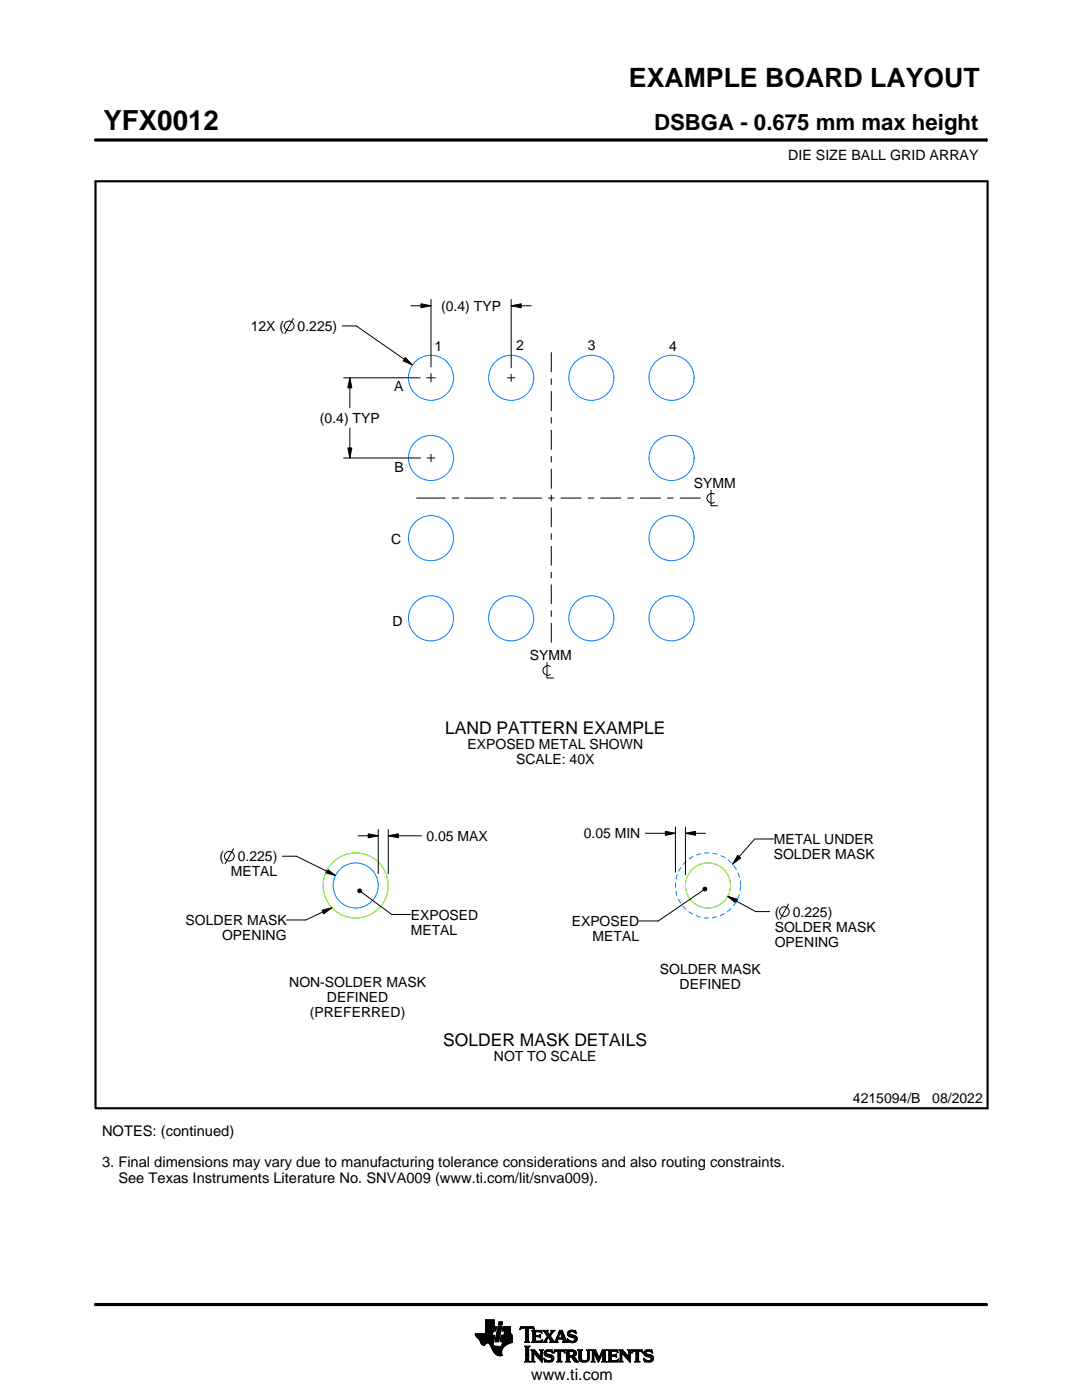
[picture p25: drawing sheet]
<svg xmlns="http://www.w3.org/2000/svg" width="216mm" height="279mm" viewBox="0 0 216 279" stroke-linecap="round" stroke-linejoin="round" font-family="sans-serif">
<defs><g id="words">
<text font-size="5.5" x="20.6" y="26">YFX0012</text>
<text font-size="5.3" x="125.5" y="17.4">EXAMPLE BOARD LAYOUT</text>
<text font-size="4.4" x="130.5" y="26">DSBGA - 0.675 mm max height</text>
<g font-size="3.5">
<text x="88.8" y="146.4">LAND PATTERN EXAMPLE</text>
<text x="88.4" y="208.7">SOLDER MASK DETAILS</text>
</g>
<text font-size="3.2" x="106" y="275.3">www.ti.com</text>
<g font-size="2.9">
<text x="20.4" y="226.7">NOTES: (continued)</text>
<text x="20.4" y="233">3. Final dimensions may vary due to manufacturing tolerance considerations and also routing constraints.</text>
<text x="23.6" y="236.1">See Texas Instruments Literature No. SNVA009 (www.ti.com/lit/snva009).</text>
</g>
<g font-size="2.8">
<text x="157.3" y="32">DIE SIZE BALL GRID ARRAY</text>
<text x="88" y="62">(0.4) TYP</text>
<text x="50" y="66">12X (</text>
<text x="59.4" y="66">0.225)</text>
<text x="86.7" y="70">1</text>
<text x="103" y="69.8">2</text>
<text x="117.3" y="69.8">3</text>
<text x="133.5" y="70">4</text>
<text x="78.7" y="78.1">A</text>
<text x="63.8" y="84.4">(0.4) TYP</text>
<text x="78.7" y="94.1">B</text>
<text x="138.4" y="97.4">SYMM</text>
<text x="78.1" y="108.5">C</text>
<text x="78.3" y="124.9">D</text>
<text x="105.7" y="131.8">SYMM</text>
<text x="93.3" y="149.6">EXPOSED METAL SHOWN</text>
<text x="103" y="152.6">SCALE: 40X</text>
<text x="85.1" y="167.8">0.05 MAX</text>
<text x="116.5" y="167.3">0.05 MIN</text>
<text x="43.8" y="171.9">(</text>
<text x="47.4" y="171.9">0.225)</text>
<text x="154.4" y="168.4">METAL UNDER</text>
<text x="154.4" y="171.4">SOLDER MASK</text>
<text x="46" y="174.9">METAL</text>
<text x="37" y="184.6">SOLDER MASK</text>
<text x="82" y="183.5">EXPOSED</text>
<text x="114.1" y="184.8">EXPOSED</text>
<text x="154.6" y="185.9">SOLDER MASK</text>
<text x="154.6" y="182.9">(</text>
<text x="158.2" y="182.9">0.225)</text>
<text x="44.3" y="187.6">OPENING</text>
<text x="82" y="186.5">METAL</text>
<text x="118.3" y="187.8">METAL</text>
<text x="154.6" y="188.9">OPENING</text>
<text x="57.7" y="197">NON-SOLDER MASK</text>
<text x="131.7" y="194.4">SOLDER MASK</text>
<text x="135.6" y="197.4">DEFINED</text>
<text x="61.8" y="203">(PREFERRED)</text>
<text x="65.2" y="200">DEFINED</text>
<text x="98.6" y="211.8">NOT TO SCALE</text>
<text x="170.2" y="220.2">4215094/B</text>
<text x="186" y="220.2">08/2022</text>
</g>
</g></defs>
<g fill="none" stroke="#000" stroke-width=".2">
<path d="M19.1 27.9h177.7M196.8 27.7v.5M86 59.8v13.4M102 59.8v13.6M58.5 63.5l-1.6 3M68.3 65h2.8l11.2 7.8M68.6 75.4h15.2M69.8 75.4l.4 2h-.8zM69.8 75.4v6M80.9 71.4l1.4 1.4-1.9-.8zM82 61h4M84 60.6l2 .4-2 .4z"/>
<path d="M85.1 75.4h1.8M86 74.5v1.8M101.2 75.4h1.6M102 61l2-.4v.8zM102 74.6v1.6M102 61h4M110 70.3v4M110 75.5v1.3M110 78v4M68.6 91.4h15.4M69.4 89.4h.8l-.4 2zM69.8 85.4v6"/>
<path d="M83.1 99.4h5.8M85.2 91.4h1.6M86 90.6v1.6M90.1 99.4h1.3M91.4 99.4h.1M92.7 99.4h5.8M99.8 99.4h1.2M102.3 99.4h5.8M109.4 99.4h1.2M110 83.3v1.2M110 85.8v4M110 91v1.3"/>
<path d="M110 93.5v4M110 98.8v1.2M111.9 99.4h4.1M117.3 99.4h1.3M119.8 99.4h4.2M125.2 99.4h1.3M127.7 99.4h4.2M133.1 99.4h1.3M135.7 99.4h4.1M141.9 97.9v3h1.3M142.5 98.6a.98 .98 0 0 0-1.5 .8 .98 .98 0 0 0 1.5 .9M110 101.3v3.9"/>
<path d="M110 106.5v1.2M110 109v3.9M110 114.1v1.3M110 116.7v3.9M109.1 132.2v3.1h1.4M109.8 133a.98 .98 0 0 0-1.5 .8 .98 .98 0 0 0 1.5 .8M110 121.8v1.3M110 124.3v3.9M46.6 169.4l-1.7 3M56.3 170.9h2.8l7.8 3.8M65.3 173.5l1.6 1.2-1.9-.5zM71.4 177.6l.3-.2 .3 .1 .2 .3-.2 .3-.3 .1-.3-.2z"/>
<path d="M71.5 166.8h4M72.1 178l6.1 4.5h3.8M73.5 166.4l2 .4-2 .4zM75.5 165.6v8.8M77.5 166.8l2-.4v.8zM77.5 165.6v8.8M77.5 166.8h6.6M128.8 166.3h6M132.8 165.9l2 .4-2 .4zM134.8 165.1v9M136.8 166.3l2-.4v.8zM136.8 165.1v9.5"/>
<path d="M136.8 166.3h4M140.3 177.3l.3-.3 .3 .1 .1 .3-.1 .3-.3 .1-.3-.2zM140.3 177.7l-8.9 6.1h-3.8M145.2 178.9l2 .6-.4 .7zM145.2 178.9l5.6 3h2.8M147.2 170.7l.6 .5-1.6 1.3zM154.4 167.4h-3.8l-4.4 5.1M64.3 181.6l1.9-.4-1.6 1.2zM66.2 181.2l-5.2 2.4h-3.8M157.3 180.4l-1.6 3M94.8 266.2h3.5M94.8 266.3h3.5"/>
<path d="M94.9 266.4h3.3M94.9 266.5h3.8l-.2 1.2M94.9 266.5h3.8M95 266.6h3.7M95 266.7h3.7M95.1 266.8h3.6M95.2 266.9h3.4M95.3 267h3.3M95.4 267.1h3.2M95.5 267.2h3.1M95.6 267.3h3M95.7 267.4h2.8"/>
<path d="M95.7 267.5h2.8M95.8 267.6h2.7M95.8 267.7h2.7M95.9 267.8h2.6M95.9 267.9h2.5M95.9 268h2.5M96 268h1.1M96 268.1h1M96.1 268.2h.8M96.1 268.3h.7M96.2 268.4h.6M96.3 268.4h.4"/>
<path d="M96.9 266.1h1.4M96.9 266h1.4M96.9 265.9h1.4M96.9 265.8h1.5M96.9 265.7h1.5M96.9 264.7l2.2 .1-.2 .9h-.5l-.2 .8M96.9 265.6h2M96.9 265.5h2M96.9 265.4h2M96.9 265.3h2.1M96.9 265.2h2.1M96.9 265.1h2.1"/>
<path d="M96.9 265h2.1M96.9 264.9h2.1M96.9 264.8h2.2M96.9 264.6h1.7M96.9 264.5h1.7M96.9 264.4h1.7M96.9 264.3h1.7M96.9 264.2h1.7M96.9 264.1h1.7M96.9 264h1.7M96.9 263.9h1.7M96.9 263.8h1.7"/>
<path d="M96.9 263.7h1.7M96.9 263.6h1.7M96.9 263.5h1.7M96.9 263.4h1.7M97.5 268h.9M97.6 268.1h.8M97.7 268.2h.7M97.7 268.3h.7M97.8 268.4h.6M97.9 268.5h.6M97.9 268.6h.7M98 268.7h1.1"/>
<path d="M98 268.8h2.6M98 268.8h2.5M98.1 268.9h2.3M98.1 269h2.3M98.1 269.1h2.2M98.2 269.2h2.1M98.2 269.2h2M98.2 269.3h2M98.3 269.4h1.9M98.3 269.5h1.8M98.4 269.6h1.7M98.4 268v.4l.3 .2 2 .1"/>
<path d="M98.5 269.7h1.6M98.5 267.7l-.1 .3M98.5 269.8h1.6M98.6 269.9h1.5M98.6 264.8v-1.4h-1.7v2.8h-2.1l.1 .3 .7 .8 .7 1.1 .3 .1 .6-.5 .4 .1 1 1.8 .8 .6h.8l-.1-1 .8-1M98.6 270h1.5M98.7 270h1.4M98.8 270.1h1.3M98.8 267.7h.7M98.8 267.6h.7M98.8 267.5h.7M98.9 270.2h1.2"/>
<path d="M98.9 267.4h.7M98.9 267.3h.7M98.9 267.2h.7M98.9 267.1h.7M98.9 267h.7M98.9 270.3h1.3M99 266.9h.6M99 266.9h.7M99 266.8h.7M99 266.7h.7M99 266.6h.7M99 266.5h.7"/>
<path d="M99.1 270.4h1.1M99.1 266.4h.7M99.1 266.3h.7M99.1 266.2h.7M99.1 266.1h.7M99.1 266h.7M99.2 265.9h.7M99.2 265.8h.7M99.2 270.4h1M99.2 265.7h.7M99.2 265.6h.7M99.2 265.5h.7"/>
<path d="M99.3 265.4h.6M99.3 265.4h.7M99.3 265.3h.7M99.3 265.2h.7M99.3 265.1h.7M99.3 265h.7M99.4 270.5h.8M99.4 264.9h.7M99.4 264.8h.7M99.4 264.8h.7l-.6 3h-.7zM99.4 264.5l.2-.7h.7l-.2 .7h-.7M99.5 264.4h.6"/>
<path d="M99.5 264.3h.7M99.5 264.2h.7M99.5 264.1h.7M99.5 264h.7M99.5 263.9h.7M99.6 263.8h.7M99.8 270.6h.1M99.8 267.7h2.4M99.8 267.6h2.4M99.8 267.5h2.4M99.9 267.4h2.3M99.9 267.3h2.3"/>
<path d="M99.9 267.2h2.3M99.9 267.1h2.3M99.9 267h2.3M99.9 266.9h2.3M100 266.9h2.2M100 266.8h2.2M100 266.7h2.2M100 266.6h2.2M100 266.5h2.2M100.1 268.6h.7M100.2 268.5h.7M100.2 268.4h.8"/>
<path d="M100.2 268.4h.9M100.2 268.3h1M100.2 268.2h1.2M100.2 265.6h1.6M100.2 268.1h1.4M100.2 265.5h1.6M100.2 268h1.6M100.3 265.4h1.5M100.3 268h1.7M100.3 267.9h1.9M100.3 265.3h1.5M100.3 267.8h1.9"/>
<path d="M100.3 265.2h1.5M100.3 265.1h1.5M100.3 265h1.5M100.4 264.9h1.4M100.4 264.8h1.4M100.6 266.5l.1-.8h-.5l.2-.9h1.4l.1 1.1 .3 .6v1.4l-1.3 .6M100.6 266.4h1.5M100.6 266.3h1.4M100.6 266.2h1.4M100.6 266.1h1.3M100.7 266h1.2M100.7 265.9h1.2"/>
<path d="M100.7 265.8h1.1M100.7 265.7h1.1M102.2 266.5h-2.2l-.2 1.1 .5 .2-.2 .9M103.7 265.3h.1M103.8 265.2h.2M103.8 265h2.8M103.8 264.9h2.7M103.9 264.8h2.6M104.7 267.8h1M104.7 271.8h1.1M104.7 268.7h1M104.8 267.7h.7"/>
<path d="M104.8 271.7h.8M104.9 265.2h.6M104.9 268.9h.6M104.9 267.6h.6M104.9 267.5l-.2 .3M104.9 267.5h.6M104.9 267.4h.6M104.9 267.3h.6M104.9 267.2h.6M104.9 267.1h.6M104.9 267h.6M104.9 266.8h.6"/>
<path d="M104.9 266.7h.6M104.9 266.6h.6M104.9 266.5h.6M104.9 266.4h.6M104.9 266.3h.6M104.9 266.2h.6M104.9 266.1h.6M104.9 265.9h.6M104.9 265.8h.6M104.9 265.7h.6M104.9 265.6h.6M104.9 265.5h.6"/>
<path d="M104.9 265.4h.6M104.9 265.3h.6M104.9 271.5h.6M104.9 269h.6M104.9 271.4h.6M104.9 271.4v-2.4l-.2-.4h1.1l-.3 .4v2.4M104.9 271.4l-.2 .4h1.1l-.3-.4M104.9 271.3h.6M104.9 271.2h.6M104.9 271.1h.6M104.9 271h.6M104.9 270.9h.6"/>
<path d="M104.9 270.8h.6M104.9 270.6h.6M104.9 270.5h.6M104.9 270.4h.6M104.9 270.3h.6M104.9 270.2h.6M104.9 270.1h.6M104.9 270h.6M104.9 269.9h.6M104.9 269.8h.6M104.9 269.6h.6M104.9 269.5h.6"/>
<path d="M104.9 269.4h.6M104.9 269.3h.6M104.9 269.2h.6M104.9 269.1h.6M105.5 267.5l.2 .3M105.5 267.5v-2.3l.7-.1 .4 .3-.1-.6h-2.6l-.1 .6 .4-.3 .7 .1v2.3M105.7 267.8h-1M105.9 271.8h.8M105.9 269.4h.8M106.1 269.5h.7M106.1 267.8h2M106.1 271.7h.5"/>
<path d="M106.2 269.6h.7M106.2 271.5h.3M106.2 265.6h1.8M106.2 269.8h.8M106.2 271.4h.3M106.2 271.4l-.3 .4h.8l-.2-.4M106.2 271.3h.3M106.2 271.2h.3M106.2 271.1h.3M106.2 271h.3M106.2 270.9h.3M106.2 270.8h.3"/>
<path d="M106.2 270.6h.3M106.2 270.5h.3M106.2 270.4h.3M106.2 270.3h.3M106.2 270.2h.3M106.2 270.1h.3M106.2 270h1M106.2 269.9h.9M106.2 269.8v1.6M106.2 269.8l-.3-.4h.8l1.2 1.4M106.3 267.7h1.8M106.3 265.7h1.8"/>
<path d="M106.3 267.6h.6M106.3 265.8h.6M106.3 267.5l-.2 .3M106.3 267.5h.5M106.3 267.4h.5M106.3 267.3h.5M106.3 267.2h.5M106.3 267.1h.5M106.3 267h.5M106.3 266.8h.5M106.3 266.7h1.6M106.3 266.6h1.6"/>
<path d="M106.3 266.5h.5M106.3 266.4h.5M106.3 266.3h.5M106.3 266.2h.5M106.3 266.1h.5M106.3 265.9h.5M106.4 265.2h.2M106.5 270h.1M106.5 270v1.4M106.5 265.3h.1M106.6 270.1h.7M106.7 270.2h.7"/>
<path d="M106.8 270.3h.7M106.8 265.9l.2-.1h.6l.6 .2-.2-.5h-1.9l.2 .3v1.7M106.8 265.9v.6h.8l.3-.2v.7M106.9 270.4h.7M107 270.5h.7M107.1 270.6h.7M107.2 270.8h1M107.3 270.9h.9M107.4 271h.8M107.5 271.1h.7M107.6 271.2h.6M107.6 266.5h.3"/>
<path d="M107.7 271.3h.5M107.7 269.4h.7M107.7 266.8h.2M107.7 267.6h.5M107.8 266.4h.1M107.8 271.4h.4M107.8 267h.1M107.8 265.8h.3M107.8 269.5h.5M107.9 271.5h.3M107.9 269.6h.3M107.9 267l-.3-.2h-.8l.1 .8h.9l.5-.2"/>
<path d="M107.9 269.8h.3M107.9 270.6h.3M107.9 270.5h.3M107.9 270.4h.3M107.9 270.3h.3M107.9 270.2h.3M107.9 270.1h.3M107.9 270h.3M107.9 269.9h.3M107.9 269.8v1M107.9 269.8l-.2-.4h.7l-.2 .4M108 271.7h.2"/>
<path d="M108 265.9h.1M108 267.5h.2M108.1 271.8h.1M108.1 266.1h.1M108.2 267.4h.1M108.2 269.8v2.1l-1.7-1.9M108.2 267.8h.9M108.3 267.4l-.2 .5-2-.1M108.3 265.6h1M108.5 267.7h.5M108.5 271.1l.8 .4h.5l.2-.1-.1-.4-1-.4-.3-.3 .1-.7 .7-.2 .6 .1 .2-.1 .1 .6-.9-.3-.3 .1-.1 .3 1.3 .4 .2 .6M108.5 271.1h.1"/>
<path d="M108.5 265.7h.7M108.5 271.2h.2M108.6 271.3h.2M108.6 270.1h.4M108.6 270h.4M108.6 270.2h.6M108.6 267.6h.4M108.6 271.4h.4M108.6 269.9h.4M108.6 270.3h1M108.6 265.8h.7M108.6 271.5h.8"/>
<path d="M108.6 269.8h.5M108.7 271.7h1.5M108.7 270.4h1.3M108.7 267.5h.3M108.7 271.8h.1M108.7 265.9h.6M108.7 269.6h1.5M108.8 267.4h.3M108.8 270.5h1.5M108.8 266.1h.6M108.8 269.5h1.4M108.8 267.3h.4"/>
<path d="M108.9 266.2h.6M108.9 267.2h.4M108.9 266.3h.6M108.9 270.6h1.5M109 267.1h.3M109 266.4h1M109.1 271.8h.9M109.1 269.4h.7M109.1 267h.9M109.1 266.5h.8M109.1 267.8h-.9M109.2 266.8h.8"/>
<path d="M109.2 266.6h.6M109.2 266.7h.7M109.2 266.7l-.6 .9-.4 .2M109.3 270.8h1.1M109.5 267.1h.6M109.6 267.2h.6M109.7 271.5h.7M109.7 267.3h.6M109.7 267.8l.2-.2-.5-.7-.4 .8 .1 .1M109.7 267.8h1.6M109.7 266.3h.4M109.7 267.4h.6"/>
<path d="M109.8 270.9h.7M109.8 266.2h.3M109.8 266.6l.9 1.2 1-2.3h.5l.8 2.1 .3 .2M109.8 267.5h.6M109.9 266.1h.3M109.9 269.8h.4M109.9 267.6h.6M109.9 267.7h.7M109.9 271.4h.5M109.9 265.9h.4M110 271h.5M110 265.6h.7"/>
<path d="M110 265.9l-.4 .5-.4-.6 .2-.3h-1.1l.9 1.2M110 265.9l.1-.2-.2-.2h.8l-.9 1.1M110 271.3h.5M110 265.8h.4M110 271.1h.5M110 271.2h.5M110.1 269.4h.1M110.1 265.7h.4M110.1 269.9h.2M110.2 270h.1M110.5 270h.1M110.5 269.9h.2"/>
<path d="M110.5 271.1l-.2 .5-.8 .3-.6-.2-.2 .1-.2-.7M110.5 269.8h.3M110.6 269.6h2.1M110.6 269.5h2M110.6 269.4h2M110.7 267.7h.5M110.8 267.6h.4M110.9 267.5h.3M110.9 267.4h.3M111 267.3h.3M111 267.2h1.8M111 267.1h1.8"/>
<path d="M111.1 267h.3M111.1 271.8h1M111.1 266.8h.4M111.2 266.7h.3M111.2 267.5l.1-.2h1l.1 .2M111.2 267.5v.3h.1M111.2 266.6h.3M111.3 266.5h.3M111.3 271.7h.6M111.3 266.4h.3M111.3 271.5h.6M111.3 267.8h-1.6"/>
<path d="M111.3 269.8h.6M111.4 266.3h.3M111.4 271.4h.5M111.4 271.4l-.1-1.7h-.4l-.4 .4 .2-.7h1.9l.1 .7-.3-.4h-.5v1.7M111.4 270.5h.5M111.4 270.4h.5M111.4 270.3h.5M111.4 270.2h.5M111.4 270.1h.5M111.4 270h.5M111.4 269.9h.5M111.4 271.4l-.3 .4h1l-.2-.4"/>
<path d="M111.4 271.3h.5M111.4 271.2h.5M111.4 271.1h.5M111.4 271h.5M111.4 270.9h.5M111.4 270.8h.5M111.4 270.6h.5M111.4 266.2h.3M111.4 266.1h.4M111.5 265.9h.9M111.5 265.8h.8M111.6 265.7h.7"/>
<path d="M111.6 265.6h.6M111.8 265.9l.4 1.1h-.8zM111.9 266.1h.5M111.9 266.2h.5M111.9 266.3h.6M112 266.4h.5M112 266.5h.6M112.1 266.6h.5M112.1 266.7h.6M112.1 266.8h.6M112.2 267h.5M112.2 267.8h1.1"/>
<path d="M112.3 267.3h.6M112.3 267.4h.6M112.4 267.5h.6M112.4 267.5v.3h-.2M112.4 269.8h.3M112.4 267.6h.6M112.4 267.7h.7M112.6 269.9h.1M112.6 270h.2M112.8 271.8h1M112.8 269.4h1.6M113 269.5h1.7"/>
<path d="M113 271.7h.7M113 269.6h1.9M113 271.5h.6M113 269.8h.6M113 271.4h.6M113 271.4l-.2 .4h1l-.2-.4M113 271.3h.6M113 271.2h.6M113 271.1h.6M113 271h.6M113 270.9h.6M113 270.8h1.5"/>
<path d="M113 270.6h1.6M113 270.5h1.8M113 270.4h.6M113 270.3h.6M113 270.2h.6M113 270.1h.6M113 270h.6M113 269.9h.6M113 269.8v1.6M113 269.8l-.2-.4h1.4l.6 .2 .2 .3v.4l-.2 .3-.4 .1M113.2 267.3h.2M113.2 267.4h.3"/>
<path d="M113.2 266.2h.5M113.2 266.3h.6M113.2 266.1h.5M113.3 267.5h.3M113.3 267.8h-1.1M113.3 266.4h.9M113.3 265.9h.4M113.3 267.6h.6M113.3 266.5h1.3M113.3 267.7h1.6M113.3 265.8h.5M113.3 267.8h.2"/>
<path d="M113.4 266.6h1.5M113.4 265.7h1.5M113.4 265.7l.5-.2 .7 .1 .2-.1 .1 .7-.7-.4h-.4l-.1 .3 .1 .2 .9 .2 .4 .3 .1 .5-.3 .5-.6 .2-.7-.2-.2 .1-.2-.7 .9 .5 .5-.1 .1-.3-.2-.3-1.1-.4-.2-.4zM113.5 266.7h1.5M113.5 265.6h1.4M113.6 271.4v-.6h.4l.7 1h.8M113.6 269.9l.1-.2 .7 .2v.4l-.4 .2M113.6 269.9v.6M113.7 267.8h1.1M113.8 266.8h1.3M113.8 265.5h.6M114 268h.4"/>
<path d="M114.1 270.9h.6M114.2 271h.6M114.2 271.1h.7M114.3 271.2h.6M114.3 267h.8M114.3 269.8h.7M114.3 270.4h.6M114.4 271.3h.6M114.4 270.7l1.1 1.1M114.4 270.7h.1M114.4 271.4h.7M114.4 269.9h.6"/>
<path d="M114.4 270.3h.6M114.5 267.6h.5M114.5 270.2h.5M114.5 270h.5M114.5 265.8h.4M114.5 270.1h.5M114.5 271.5h.7M114.6 271.7h.7M114.6 267.1h.6M114.6 267.5h.5M114.7 267.2h.5M114.7 267.4h.5"/>
<path d="M114.7 265.9h.3M114.7 267.3h.5M114.7 271.8h.8M114.8 266.1h.2M114.9 266.2h.1M115.3 269.4h.9M115.4 269.5h.7M115.5 269.6h.5M115.5 269.8h.5M115.5 269.8v1.4l.4 .5 .6 .2 .7-.1 .3-.3 .1-.5M115.5 271h.5M115.5 270.9h.5"/>
<path d="M115.5 270.8h.5M115.5 270.6h.5M115.5 270.5h.5M115.5 270.4h.5M115.5 270.3h.5M115.5 270.2h.5M115.5 270.1h.5M115.5 270h.5M115.5 269.9h.5M115.5 269.8l-.2-.4h.9l-.2 .4M115.5 271.1h.5M115.5 271.2h.5"/>
<path d="M115.5 271.3h.6M115.6 271.4h.6M115.7 271.5h.8M115.8 271.7h1.5M116 271l.2 .4 .5 .2 .4-.2 .2-.4M116 269.8v1.2M116 271.8h1.1M116.8 271.5h.6M117 269.4h.8M117.1 271.4h.4M117.2 269.5h.5M117.2 271.3h.4"/>
<path d="M117.2 269.6h.4M117.2 271.2h.4M117.2 271.1h.4M117.3 269.8h.3M117.3 271h.3M117.3 270.9h.3M117.3 270.8h.3M117.3 270.6h.3M117.3 270.5h.3M117.3 270.4h.3M117.3 270.3h.3M117.3 270.2h.3"/>
<path d="M117.3 270.1h.3M117.3 270h.3M117.3 269.9h.3M117.6 269.8l.2-.4h-.8l.2 .3 .1 1.3M117.6 269.8v1.2M118 271.8h.7M118 269.4h.8M118.1 269.5h.8M118.1 271.7h.5M118.2 269.6h.7M118.2 271.5h.3M118.2 269.8h.8"/>
<path d="M118.2 271.4h.3M118.2 269.8l-.2-.4h.8l.7 1.6 .7-1.6h.9l-.3 .4M118.2 271.4l-.2 .4h.7l-.2-.4M118.2 271.3h.3M118.2 271.2h.3M118.2 271.1h.3M118.2 271h.3M118.2 270.9h.3M118.2 270.8h.3M118.2 270.6h.3M118.2 270.5h.3M118.2 270.4h.3"/>
<path d="M118.2 270.3h.3M118.2 270.2h.3M118.2 270.1h.3M118.2 270h.9M118.2 269.9h.8M118.2 269.8v1.6M118.6 270.1h.5M118.6 270.2h.6M118.7 270.3h.5M118.7 270.4h.6M118.8 270.5h.5M118.8 270.6h.6"/>
<path d="M118.9 270.8h.5M118.9 270.9h.6M119 271h.8M119 271.1h.8M119.1 271.2h.6M119.1 271.3h.6M119.2 271.4h.4M119.2 271.5h.4M119.3 271.7h.2M119.3 271.8h.2M119.6 270.9h.3M119.6 270.8h.3"/>
<path d="M119.7 270.6h.3M119.7 270.5h.3M119.8 270.4h.3M119.8 270.3h.3M119.9 270.2h.3M119.9 270.1h.3M120 270h.8M120 269.9h.8M120 269.8h.8M120.1 271.8h1M120.1 269.6h.7M120.1 269.5h.8"/>
<path d="M120.2 269.4h.9M120.2 271.7h.7M120.3 271.5h.5M120.3 271.4h.5M120.3 271.4l-.2 .4h1l-.3-.4M120.3 271.4v-1.5l-.9 2-.9-2v1.5M120.3 271.3h.5M120.3 271.2h.5M120.3 271.1h.5M120.3 271h.5M120.3 270.9h.5M120.3 270.8h.5"/>
<path d="M120.3 270.6h.5M120.3 270.5h.5M120.3 270.4h.5M120.3 270.3h.5M120.3 270.2h.5M120.3 270.1h.5M120.8 269.8v1.6M121.2 271.8h2M121.2 269.4h1.9M121.4 269.5h1.8M121.4 271.7h1.9M121.5 269.6h1.7"/>
<path d="M121.5 271.5h1.8M121.5 269.8h.5M121.5 271.4h.5M121.5 269.8l-.3-.4h1.9l.2 .6M121.5 269.9h.5M121.5 269.8v1.6M121.5 271.3h.5M121.5 271.2h.5M121.5 271.1h.5M121.5 271h.5M121.5 270.9h.5M121.5 270.8h.5"/>
<path d="M121.5 270.6h1.5M121.5 270.5h1.5M121.5 270.4h1.5M121.5 270.3h.5M121.5 270.2h.5M121.5 270.1h.5M121.5 270h.5M122.6 270.4l.4-.2v.7l-.2-.2h-.8v.7l.2 .1M122.9 270.8h.1M122.9 270.3h.1M123 269.8h.3M123.1 271.4h.3"/>
<path d="M123.2 269.9h.1M123.3 270h.1M123.3 270l-.4-.3h-.8l-.1 .7M123.3 271.3h.1M123.4 271.2h.1M123.4 271.2l-.2 .6h-2l.3-.4M123.4 271.2l-.3 .3h-.4M123.5 271.8h.8M123.5 269.4h.7M123.6 269.5h.7M123.7 271.7h.5M123.7 269.6h.7"/>
<path d="M123.7 271.5h.4M123.7 269.8h.8M123.7 271.4h.4M123.7 271.4l-.2 .4h.8l-.2-.4M123.7 271.3h.4M123.7 271.2h.4M123.7 271.1h.4M123.7 271h.4M123.7 270.9h.4M123.7 270.8h.4M123.7 270.6h.4M123.7 270.5h.4"/>
<path d="M123.7 270.4h.4M123.7 270.3h.4M123.7 270.2h.4M123.7 270.1h.4M123.7 270h1M123.7 269.9h.9M123.7 269.8v1.6M123.7 269.8l-.2-.4h.7l1.2 1.4 .1-1M124.1 270v1.4M124.1 270h.1M124.2 270.1h.6M124.2 270.2h.7"/>
<path d="M124.3 270.3h.7M124.4 270.4h.7M124.5 270.5h.7M124.6 270.6h.7M124.7 270.8h1.1M124.8 270.9h1M124.9 271h.9M125 271.1h.8M125.1 271.2h.7M125.2 271.3h.6M125.2 269.4h.8M125.3 271.4h.5"/>
<path d="M125.4 269.5h.5M125.4 271.5h.4M125.4 269.6h.4M125.5 269.8h.3M125.5 269.8l-.3-.4h.8l-.2 .4M125.5 270.4h.3M125.5 270.3h.3M125.5 270.2h.3M125.5 270.1h.3M125.5 270h.3M125.5 269.9h.3M125.5 270.6h.3"/>
<path d="M125.5 270.5h.3M125.5 271.7h.3M125.6 271.8h.2M125.8 269.8v2.1l-1.7-1.9M126 270h.1M126.1 269.9h.1M126.1 269.8h.3M126.1 269.6h2.1M126.2 269.5h2M126.2 269.4h2M126.6 271.8h1.1M126.9 271.7h.6"/>
<path d="M126.9 271.5h.5M126.9 269.8h.5M126.9 271.4h.5M126.9 271.4v-1.7h-.5l-.3 .4 .1-.7h1.9l.2 .7-.4-.4h-.5v1.7M126.9 270.5h.5M126.9 270.4h.5M126.9 270.3h.5M126.9 270.2h.5M126.9 270.1h.5M126.9 270h.5M126.9 269.9h.5M126.9 271.4l-.3 .4h1.1l-.3-.4"/>
<path d="M126.9 271.3h.5M126.9 271.2h.5M126.9 271.1h.5M126.9 271h.5M126.9 270.9h.5M126.9 270.8h.5M126.9 270.6h.5M128 269.8h.3M128.1 269.9h.2M128.2 270h.1M128.4 271.1h.1M128.4 271.2h.2"/>
<path d="M128.5 271.3h.2M128.5 270.1h.4M128.5 270h.4M128.5 270.2h.6M128.5 271.4h.4M128.5 269.9h.4M128.5 270.3h1M128.5 271.5h.8M128.5 269.8h.5M128.6 271.7h1.5M128.6 270.4h1.3M128.6 271.8h.1"/>
<path d="M128.6 269.6h1.5M128.7 270.5h1.5M128.7 269.5h1.4M128.8 270.6h1.5M128.9 271.8h1M129 269.4h.7M129.1 270.8l-.6-.4 .1-.7 .5-.3 .8 .1 .2-.1 .1 .7-.8-.4-.4 .1-.1 .2 1.3 .5 .2 .6M129.1 270.8l.7 .2v.4l-.6 .1-.8-.4M129.2 270.8h1.1M129.6 271.5h.7M129.6 270.9h.8M129.8 269.8h.4"/>
<path d="M129.8 271.4h.5M129.9 271h.5M129.9 271.3h.5M129.9 271.1h.5M129.9 271.2h.5M129.9 269.4h.2M130 269.9h.2M130.1 270h.1M130.4 271.1l-.3 .5-.7 .3-.6-.2-.2 .1-.2-.7"/>
<circle cx="57.7" cy="65" r=".98"/>
<circle cx="45.7" cy="170.9" r=".98"/>
<circle cx="156.5" cy="181.9" r=".98"/>
</g>
<g fill="#000">
<path d="M69.8 75.4l.4 2h-.8zM80.9 71.4l1.4 1.4-1.9-.8zM84 60.6l2 .4-2 .4zM102 61l2-.4v.8zM69.4 89.4h.8l-.4 2zM65.3 173.5l1.6 1.2-1.9-.5zM71.4 177.6l.3-.2 .3 .1 .2 .3-.2 .3-.3 .1-.3-.2zM73.5 166.4l2 .4-2 .4zM77.5 166.8l2-.4v.8zM132.8 165.9l2 .4-2 .4zM136.8 166.3l2-.4v.8zM140.3 177.3l.3-.3 .3 .1 .1 .3-.1 .3-.3 .1-.3-.2z"/>
<path d="M145.2 178.9l2 .6-.4 .7zM147.2 170.7l.6 .5-1.6 1.3zM64.3 181.6l1.9-.4-1.6 1.2z"/>
</g>
<path d="M19.1 36.2h178v185h-178z" fill="none" stroke="#000" stroke-width=".43"/>
<path d="M19 27.9h177.8M19 260.3h177.8" fill="none" stroke="#000" stroke-width=".63"/>
<g fill="none" stroke="#0080ff" stroke-width=".2">
<circle cx="86" cy="75.4" r="4.5"/>
<circle cx="102" cy="75.4" r="4.5"/>
<circle cx="118" cy="75.4" r="4.5"/>
<circle cx="134" cy="75.4" r="4.5"/>
<circle cx="86" cy="91.4" r="4.5"/>
<circle cx="134" cy="91.4" r="4.5"/>
<circle cx="86" cy="107.4" r="4.5"/>
<circle cx="134" cy="107.4" r="4.5"/>
<circle cx="86" cy="123.4" r="4.5"/>
<circle cx="102" cy="123.4" r="4.5"/>
<circle cx="118" cy="123.4" r="4.5"/>
<circle cx="134" cy="123.4" r="4.5"/>
<circle cx="71" cy="176.7" r="4.5"/>
</g>
<g fill="none" stroke="#6ef200" stroke-width=".2">
<circle cx="71" cy="176.7" r="6.5"/>
<circle cx="141.3" cy="176.7" r="4.5"/>
</g>
<path d="M147.8 176.7a6.5 6.5 0 0 0-9.5-5.8 6.5 6.5 0 0 0-.8 11.1 6.5 6.5 0 0 0 10.2-4.3l.1-1" fill="none" stroke="#0080ff" stroke-width=".2" stroke-dasharray="1 .7" stroke-linecap="butt"/>
<use href="#words"/>
</svg>
